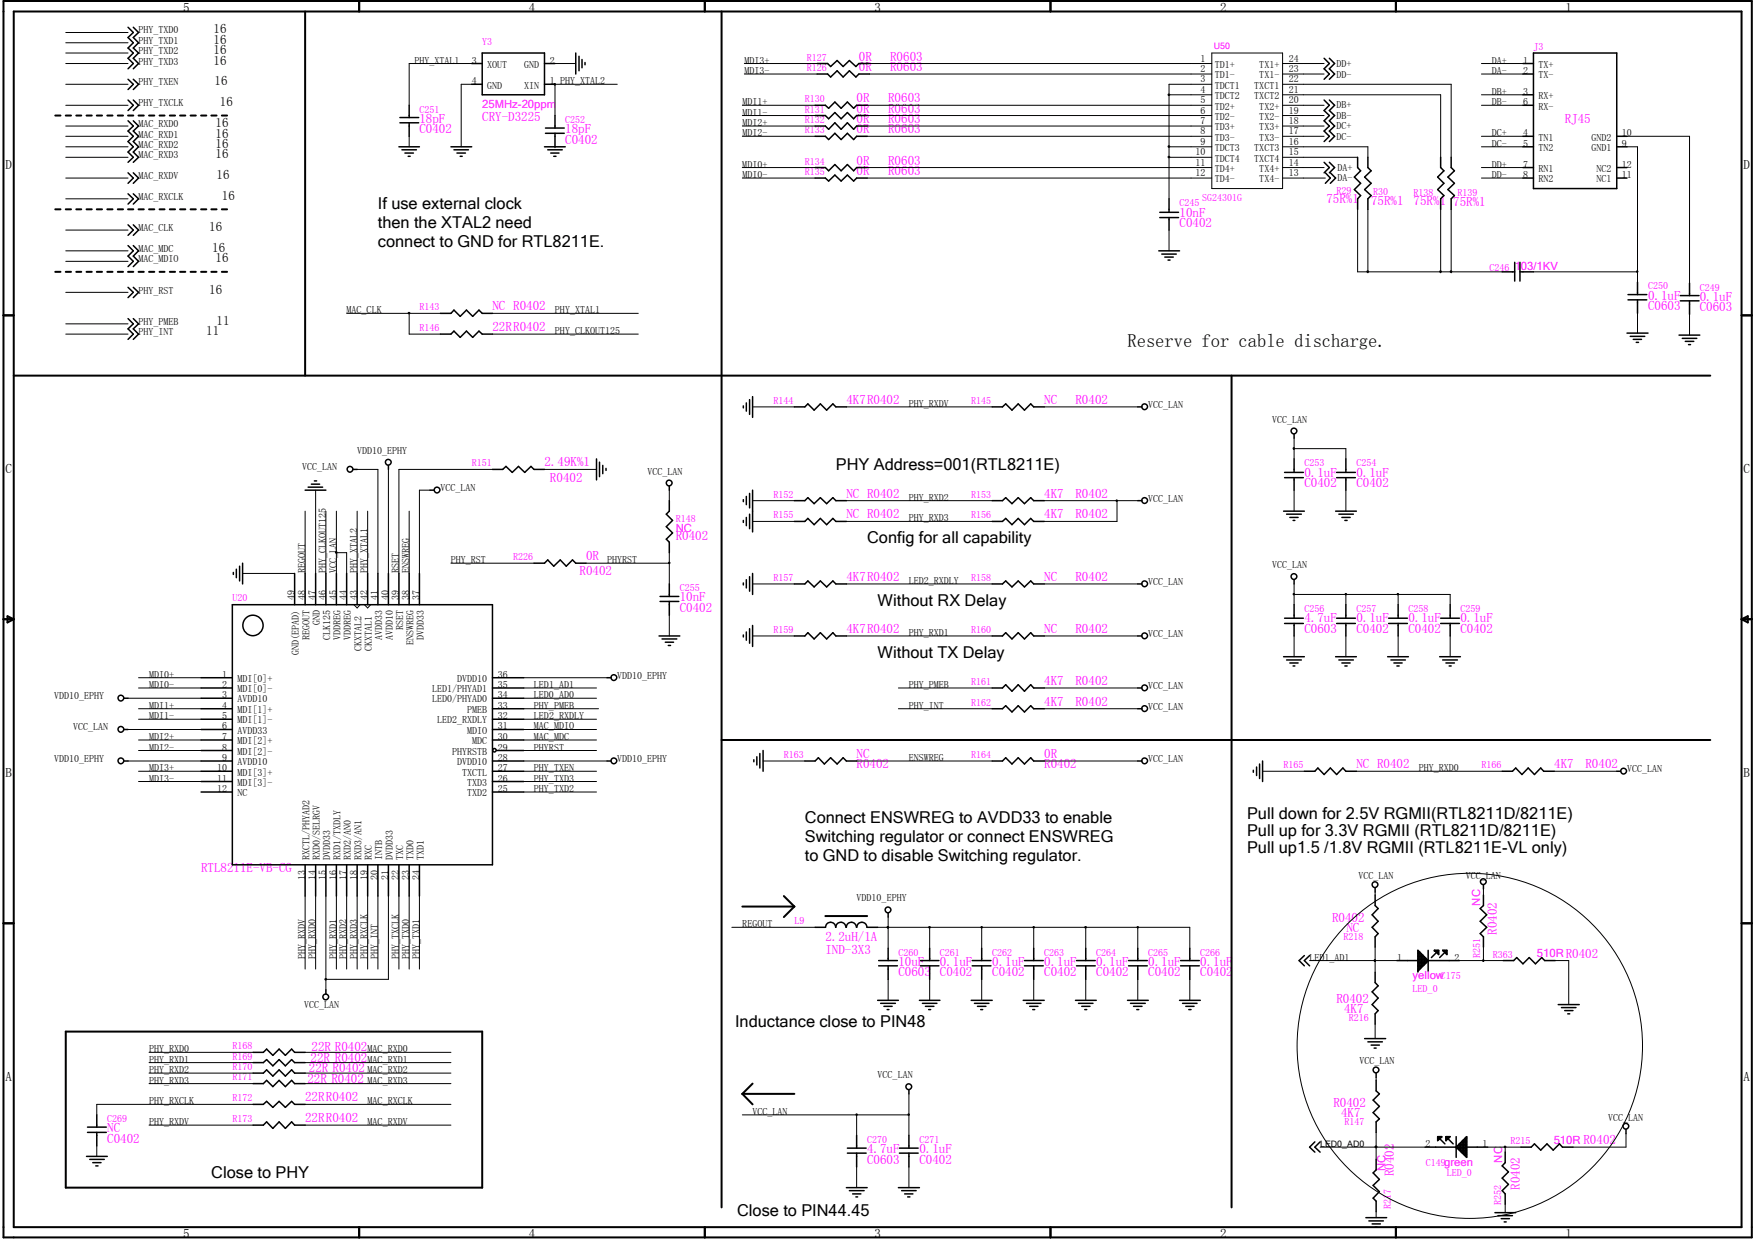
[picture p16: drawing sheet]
<svg xmlns="http://www.w3.org/2000/svg" width="297mm" height="210mm" viewBox="0 0 297 210" stroke-linecap="round" stroke-linejoin="round" font-family="sans-serif">
<defs><g id="words">
<text font-size="3.1" x="190.8" y="58.7">Reserve for cable discharge.</text>
<g font-size="2.8">
<text x="64" y="35.4">If use external clock</text>
<text x="64" y="38.6">then the XTAL2 need</text>
<text x="64" y="41.7">connect to GND for RTL8211E.</text>
<text x="141.5" y="79.6">PHY Address=001(RTL8211E)</text>
<text x="146.8" y="92">Config for all capability</text>
<text x="148.5" y="102.5">Without RX Delay</text>
<text x="148.5" y="111.3">Without TX Delay</text>
<text x="136.2" y="139.4">Connect ENSWREG to AVDD33 to enable</text>
<text x="136.2" y="142.5">Switching regulator or connect ENSWREG</text>
<text x="211.1" y="138.6">Pull down for 2.5V RGMII(RTL8211D/8211E)</text>
<text x="211.1" y="141.6">Pull up for 3.3V RGMII (RTL8211D/8211E)</text>
<text x="136.2" y="145.7">to GND to disable Switching regulator.</text>
<text x="211.1" y="144.4">Pull up1.5 /1.8V RGMII (RTL8211E-VL only)</text>
<text x="124.4" y="173.9">Inductance close to PIN48</text>
<text x="35.8" y="199.4">Close to PHY</text>
<text x="124.8" y="205.8">Close to PIN44.45</text>
</g>
<g font-size="2.2">
<text x="31" y="2">5</text>
<text x="36.1" y="5.6">16</text>
<text x="89.5" y="2">4</text>
<text x="148" y="2">3</text>
<text x="206.5" y="2">2</text>
<text x="265" y="2">1</text>
<text x="36.1" y="7.4">16</text>
<text x="36.1" y="11">16</text>
<text x="36.1" y="9.2">16</text>
<text x="36.3" y="14.4">16</text>
<text x="37.2" y="18">16</text>
<text x="36.5" y="23.3">16</text>
<text x="36.5" y="21.5">16</text>
<text x=".9" y="28.6">D</text>
<text x="36.5" y="25">16</text>
<text x="36.5" y="26.8">16</text>
<text x="295.1" y="28.6">D</text>
<text x="36.7" y="30.3">16</text>
<text x="37.5" y="33.8">16</text>
<text x="35.4" y="39.1">16</text>
<text x="35.9" y="42.6">16</text>
<text x="36.5" y="44.4">16</text>
<text x="35.4" y="49.7">16</text>
<text x="34.9" y="56.7">11</text>
<text x="36.7" y="54.9">11</text>
<text x=".9" y="80.1">C</text>
<text x="295.1" y="80.1">C</text>
<text x=".9" y="131.5">B</text>
<text x="295.1" y="131.5">B</text>
<text x=".9" y="182.9">A</text>
<text x="295.1" y="182.9">A</text>
<text x="31" y="209.5">5</text>
<text x="89.5" y="209.5">4</text>
<text x="148" y="209.5">3</text>
<text x="206.5" y="209.5">2</text>
<text x="265" y="209.5">1</text>
</g>
<g font-size="2.2" fill="#f0f">
<text x="145.4" y="10.2">0R</text>
<text x="145.4" y="12">0R</text>
<text x="150.7" y="10.2">R0603</text>
<text x="150.7" y="12">R0603</text>
<text x="145" y="17.3">0R</text>
<text x="150.3" y="17.3">R0603</text>
<text x="71" y="22.6">C0402</text>
<text x="71" y="20.8">18pF</text>
<text x="81.6" y="20.4">CRY-D3225</text>
<text x="95.7" y="22.6">18pF</text>
<text x="145" y="19">0R</text>
<text x="145" y="22.6">0R</text>
<text x="145" y="20.8">0R</text>
<text x="150.3" y="19">R0603</text>
<text x="150.3" y="22.6">R0603</text>
<text x="150.3" y="20.8">R0603</text>
<text x="264.8" y="20.8">RJ45</text>
<text x="95.7" y="24.3">C0402</text>
<text x="145" y="29.6">0R</text>
<text x="145" y="27.9">0R</text>
<text x="150.3" y="29.6">R0603</text>
<text x="150.3" y="27.9">R0603</text>
<text x="224.5" y="34.4">75R%1</text>
<text x="232.1" y="34.7">75R%1</text>
<text x="239.3" y="34.7">75R%1</text>
<text x="246" y="34.9">75R%1</text>
<text x="199.6" y="38.4">C0402</text>
<text x="199.6" y="36.7">10nF</text>
<text x="83.4" y="52.5">NC R0402</text>
<text x="278.9" y="52.5">C0603</text>
<text x="278.9" y="50.8">0.1uF</text>
<text x="287.7" y="52.7">C0603</text>
<text x="287.7" y="50.9">0.1uF</text>
<text x="83.4" y="56">22RR0402</text>
<text x="143.3" y="68.4">4K7R0402</text>
<text x="176.7" y="68.4">NC</text>
<text x="182" y="68.4">R0402</text>
<text x="92.2" y="79">2.49K%1</text>
<text x="93.1" y="81.6">R0402</text>
<text x="220.8" y="82.5">C0402</text>
<text x="220.8" y="80.7">0.1uF</text>
<text x="229.6" y="82.5">C0402</text>
<text x="229.6" y="80.7">0.1uF</text>
<text x="143.3" y="84.2">NC R0402</text>
<text x="143.3" y="87.8">NC R0402</text>
<text x="176.7" y="87.8">4K7</text>
<text x="176.7" y="84.2">4K7</text>
<text x="182" y="87.8">R0402</text>
<text x="182" y="84.2">R0402</text>
<text x="99.2" y="94.8">0R</text>
<text x="114.4" y="91.4">R0402</text>
<text x="98.1" y="97.4">R0402</text>
<text x="115.1" y="101.8">10nF</text>
<text x="143.3" y="98.3">4K7R0402</text>
<text x="176.7" y="98.3">NC</text>
<text x="182" y="98.3">R0402</text>
<text x="115.1" y="103.6">C0402</text>
<text x="143.3" y="107.1">4K7R0402</text>
<text x="176.7" y="107.1">NC</text>
<text x="182" y="107.1">R0402</text>
<text x="220.8" y="107.1">C0603</text>
<text x="220.8" y="105.4">4.7uF</text>
<text x="229.6" y="107.1">C0402</text>
<text x="229.6" y="105.4">0.1uF</text>
<text x="238.4" y="107.1">C0402</text>
<text x="238.4" y="105.4">0.1uF</text>
<text x="247.2" y="107.1">C0402</text>
<text x="247.2" y="105.4">0.1uF</text>
<text x="176.7" y="119.5">4K7</text>
<text x="176.7" y="115.9">4K7</text>
<text x="182" y="119.5">R0402</text>
<text x="182" y="115.9">R0402</text>
<text x="145" y="130">R0402</text>
<text x="145" y="128.3">NC</text>
<text x="176.7" y="130">R0402</text>
<text x="176.7" y="128.3">0R</text>
<text x="229.6" y="130">NC R0402</text>
<text x="263.1" y="130">4K7</text>
<text x="268.3" y="130">R0402</text>
<text x="34" y="147.7">RTL8211E-VB-CG</text>
<text x="139.7" y="161.4">IND-3X3</text>
<text x="139.7" y="159.3">2.2uH/1A</text>
<text x="225.5" y="156.1">R0402</text>
<text x="227.9" y="157.7">NC</text>
<text x="253.4" y="158.2" transform="rotate(-90 253.4 158.2)">R0402</text>
<text x="152.1" y="165.3">C0603 C0402</text>
<text x="152.1" y="163.5">10uF</text>
<text x="159.1" y="163.5">0.1uF</text>
<text x="167.9" y="165.3">C0402</text>
<text x="167.9" y="163.5">0.1uF</text>
<text x="176.7" y="165.3">C0402</text>
<text x="176.7" y="163.5">0.1uF</text>
<text x="185.5" y="165.3">C0402</text>
<text x="185.5" y="163.5">0.1uF</text>
<text x="194.3" y="165.3">C0402</text>
<text x="194.3" y="163.5">0.1uF</text>
<text x="203.2" y="165.3">C0402</text>
<text x="203.2" y="163.5">0.1uF</text>
<text x="265" y="162.1">R0402</text>
<text x="226.2" y="169.8">R0402</text>
<text x="227.5" y="171.4">4K7</text>
<text x="52.6" y="179.7">22R R0402</text>
<text x="52.7" y="178">22R R0402</text>
<text x="52" y="183.3">22R R0402</text>
<text x="52.3" y="181.5">22R R0402</text>
<text x="18.2" y="191.7">NC</text>
<text x="51.6" y="189.9">22RR0402</text>
<text x="51.6" y="186.4">22RR0402</text>
<text x="225.7" y="187.5">R0402</text>
<text x="227" y="189.1">4K7</text>
<text x="18.2" y="193.5">C0402</text>
<text x="146.8" y="197">C0603</text>
<text x="146.8" y="195.2">4.7uF</text>
<text x="155.6" y="197">C0402</text>
<text x="155.6" y="195.2">0.1uF</text>
<text x="268" y="193.6">R0402</text>
<text x="235.9" y="199.1" transform="rotate(-90 235.9 199.1)">R0402</text>
<text x="257.3" y="201.4" transform="rotate(-90 257.3 201.4)">R0402</text>
</g>
<g font-size="1.9" fill="#f0f">
<text x="81.6" y="18.3">25MHz-20ppm</text>
<text x="256.4" y="45.8">103/1KV</text>
<text x="114.4" y="90">NC</text>
<text x="250.5" y="153.3" transform="rotate(-90 250.5 153.3)">NC</text>
<text x="239.1" y="165.8">yellow</text>
<text x="260.1" y="162.1">510R</text>
<text x="254.3" y="196.8" transform="rotate(-90 254.3 196.8)">NC</text>
<text x="263" y="193.6">510R</text>
<text x="234.5" y="198.2" transform="rotate(-90 234.5 198.2)">NC</text>
</g>
<g font-size="1.7">
<text x="23.4" y="5.6">PHY_TXD0</text>
<text x="23.4" y="7.4">PHY_TXD1</text>
<text x="23.4" y="11">PHY_TXD3</text>
<text x="23.4" y="9.2">PHY_TXD2</text>
<text x="70.1" y="10.8">PHY_XTAL1</text>
<text x="79.9" y="10.8">3</text>
<text x="82.5" y="11.5">XOUT</text>
<text x="88.7" y="11.5">GND</text>
<text x="93" y="10.8">2</text>
<text x="126" y="10.8">MDI3+</text>
<text x="203.2" y="10.4">1</text>
<text x="205.6" y="11.5">TD1+</text>
<text x="213.1" y="11.5">TX1+</text>
<text x="218.1" y="10.4">24</text>
<text x="226.2" y="11.3">DD+</text>
<text x="252.5" y="10.8">DA+</text>
<text x="257.8" y="10.8">1</text>
<text x="260.4" y="11.5">TX+</text>
<text x="23.4" y="14.4">PHY_TXEN</text>
<text x="23.4" y="18">PHY_TXCLK</text>
<text x="79.9" y="14.3">4</text>
<text x="82.5" y="15">GND</text>
<text x="88.7" y="15">XIN</text>
<text x="93" y="14.3">1 PHY_XTAL2</text>
<text x="125.6" y="17.8">MDI1+</text>
<text x="126" y="12.5">MDI3-</text>
<text x="203.2" y="12.1">2</text>
<text x="203.2" y="13.9">3</text>
<text x="203.2" y="15.7">4</text>
<text x="203.2" y="17.4">5</text>
<text x="205.6" y="13.3">TD1-</text>
<text x="205.6" y="15">TDCT1</text>
<text x="205.6" y="16.8">TDCT2</text>
<text x="212.3" y="15">TXCT1</text>
<text x="212.3" y="16.8">TXCT2</text>
<text x="213.1" y="13.3">TX1-</text>
<text x="218.1" y="12.1">23</text>
<text x="218.1" y="13.9">22</text>
<text x="218.1" y="15.7">21</text>
<text x="218.1" y="17.4">20</text>
<text x="226.2" y="13.3">DD-</text>
<text x="252.5" y="16">DB+</text>
<text x="252.5" y="17.8">DB-</text>
<text x="252.5" y="12.5">DA-</text>
<text x="257.8" y="12.5">2</text>
<text x="257.8" y="16">3</text>
<text x="257.8" y="17.8">6</text>
<text x="260.4" y="13.3">TX-</text>
<text x="260.4" y="16.8">RX+</text>
<text x="23.4" y="23.3">MAC_RXD1</text>
<text x="23.4" y="21.5">MAC_RXD0</text>
<text x="125.6" y="19.6">MDI1-</text>
<text x="125.6" y="23.1">MDI2-</text>
<text x="125.6" y="21.3">MDI2+</text>
<text x="203.2" y="19.2">6</text>
<text x="203.2" y="21">7</text>
<text x="203.2" y="22.7">8</text>
<text x="205.6" y="18.5">TD2+</text>
<text x="205.6" y="20.3">TD2-</text>
<text x="205.6" y="22.1">TD3+</text>
<text x="205.6" y="23.8">TD3-</text>
<text x="213.1" y="18.5">TX2+</text>
<text x="213.1" y="20.3">TX2-</text>
<text x="213.1" y="22.1">TX3+</text>
<text x="213.1" y="23.8">TX3-</text>
<text x="218.1" y="19.2">19</text>
<text x="218.1" y="21">18</text>
<text x="218.1" y="22.7">17</text>
<text x="226.2" y="18.3">DB+</text>
<text x="226.2" y="20.1">DB-</text>
<text x="226.2" y="21.9">DC+</text>
<text x="226.2" y="23.6">DC-</text>
<text x="252.5" y="23.1">DC+</text>
<text x="257.8" y="23.1">4</text>
<text x="260.4" y="23.8">TN1</text>
<text x="260.4" y="18.5">RX-</text>
<text x="269.4" y="23.8">GND2</text>
<text x="274.5" y="23.1">10</text>
<text x="23.4" y="25">MAC_RXD2</text>
<text x="23.4" y="26.8">MAC_RXD3</text>
<text x="125.6" y="28.4">MDI0+</text>
<text x="202.4" y="26.2">10</text>
<text x="202.4" y="28">11</text>
<text x="202.4" y="29.8">12</text>
<text x="203.2" y="24.5">9</text>
<text x="205.6" y="25.6">TDCT3</text>
<text x="205.6" y="27.3">TDCT4</text>
<text x="205.6" y="29.1">TD4+</text>
<text x="212.3" y="25.6">TXCT3</text>
<text x="212.3" y="27.3">TXCT4</text>
<text x="213.1" y="29.1">TX4+</text>
<text x="218.1" y="24.5">16</text>
<text x="218.1" y="26.2">15</text>
<text x="218.1" y="28">14</text>
<text x="218.1" y="29.8">13</text>
<text x="226.4" y="28.9">DA+</text>
<text x="252.5" y="24.8">DC-</text>
<text x="252.5" y="28.4">DD+</text>
<text x="257.8" y="24.8">5</text>
<text x="257.8" y="28.4">7</text>
<text x="260.4" y="25.6">TN2</text>
<text x="260.4" y="29.1">RN1</text>
<text x="269.4" y="25.6">GND1</text>
<text x="270.2" y="29.1">NC2</text>
<text x="274.5" y="24.8">9</text>
<text x="274.5" y="28.4">12</text>
<text x="23.4" y="30.3">MAC_RXDV</text>
<text x="23.4" y="33.8">MAC_RXCLK</text>
<text x="125.6" y="30.1">MDI0-</text>
<text x="205.6" y="30.9">TD4-</text>
<text x="213.1" y="30.9">TX4-</text>
<text x="226.4" y="30.6">DA-</text>
<text x="252.5" y="30.1">DD-</text>
<text x="257.8" y="30.1">8</text>
<text x="260.4" y="30.9">RN2</text>
<text x="270.2" y="30.9">NC1</text>
<text x="274.5" y="30.1">11</text>
<text x="23.4" y="39.1">MAC_CLK</text>
<text x="23.4" y="42.6">MAC_MDC</text>
<text x="23.4" y="44.4">MAC_MDIO</text>
<text x="23.4" y="49.7">PHY_RST</text>
<text x="58.7" y="53">MAC_CLK</text>
<text x="93.9" y="53">PHY_XTAL1</text>
<text x="23.4" y="54.9">PHY_PMEB</text>
<text x="23.4" y="56.7">PHY_INT</text>
<text x="93.9" y="56.6">PHY_CLKOUT125</text>
<text x="153.8" y="68.9">PHY_RXDV</text>
<text x="194.3" y="69">VCC_LAN</text>
<text x="215.3" y="71.5">VCC_LAN</text>
<text x="60.4" y="76.8">VDD10_EPHY</text>
<text x="51.1" y="79.6">VCC_LAN</text>
<text x="74.5" y="83.1">VCC_LAN</text>
<text x="109.6" y="80.3">VCC_LAN</text>
<text x="153.8" y="84.8">PHY_RXD2</text>
<text x="153.8" y="88.3">PHY_RXD3</text>
<text x="194.3" y="84.9">VCC_LAN</text>
<text x="76.3" y="95.3">PHY_RST</text>
<text x="102.7" y="95.3">PHYRST</text>
<text x="49.9" y="101.5" transform="rotate(-90 49.9 101.5)">49</text>
<text x="51.6" y="101.5" transform="rotate(-90 51.6 101.5)">48</text>
<text x="51.6" y="97.1" transform="rotate(-90 51.6 97.1)">REGOUT</text>
<text x="53.4" y="101.5" transform="rotate(-90 53.4 101.5)">47</text>
<text x="55.2" y="101.5" transform="rotate(-90 55.2 101.5)">46</text>
<text x="55.2" y="97.1" transform="rotate(-90 55.2 97.1)">PHY_CLKOUT125</text>
<text x="56.9" y="101.5" transform="rotate(-90 56.9 101.5)">45</text>
<text x="56.9" y="97.1" transform="rotate(-90 56.9 97.1)">VCC_LAN</text>
<text x="58.7" y="101.5" transform="rotate(-90 58.7 101.5)">44</text>
<text x="60.4" y="97.1" transform="rotate(-90 60.4 97.1)">PHY_XTAL2</text>
<text x="60.4" y="101.5" transform="rotate(-90 60.4 101.5)">43</text>
<text x="62.2" y="101.5" transform="rotate(-90 62.2 101.5)">42</text>
<text x="62.2" y="97.1" transform="rotate(-90 62.2 97.1)">PHY_XTAL1</text>
<text x="64" y="101.5" transform="rotate(-90 64 101.5)">41</text>
<text x="65.7" y="101.5" transform="rotate(-90 65.7 101.5)">40</text>
<text x="67.5" y="101.5" transform="rotate(-90 67.5 101.5)">39</text>
<text x="67.5" y="97.1" transform="rotate(-90 67.5 97.1)">RSET</text>
<text x="69.3" y="101.5" transform="rotate(-90 69.3 101.5)">38</text>
<text x="69.3" y="97.1" transform="rotate(-90 69.3 97.1)">ENSWREG</text>
<text x="71" y="101.5" transform="rotate(-90 71 101.5)">37</text>
<text x="153.8" y="98.8">LED2_RXDLY</text>
<text x="194.3" y="99">VCC_LAN</text>
<text x="215.3" y="96.2">VCC_LAN</text>
<text x="54.1" y="105.8" transform="rotate(-90 54.1 105.8)">GND</text>
<text x="68.2" y="106.6" transform="rotate(-90 68.2 106.6)">RSET</text>
<text x="153.8" y="107.7">PHY_RXD1</text>
<text x="194.3" y="107.8">VCC_LAN</text>
<text x="50.6" y="110.9" transform="rotate(-90 50.6 110.9)">GND(EPAD)</text>
<text x="52.4" y="108.3" transform="rotate(-90 52.4 108.3)">REGOUT</text>
<text x="55.9" y="108.3" transform="rotate(-90 55.9 108.3)">CLK125</text>
<text x="57.7" y="108.3" transform="rotate(-90 57.7 108.3)">VDDREG</text>
<text x="59.4" y="108.3" transform="rotate(-90 59.4 108.3)">VDDREG</text>
<text x="61.2" y="110.2" transform="rotate(-90 61.2 110.2)">CKXTAL2</text>
<text x="62.9" y="110.2" transform="rotate(-90 62.9 110.2)">CKXTAL1</text>
<text x="64.7" y="108.3" transform="rotate(-90 64.7 108.3)">AVDD33</text>
<text x="66.5" y="108.3" transform="rotate(-90 66.5 108.3)">AVDD10</text>
<text x="70" y="109.2" transform="rotate(-90 70 109.2)">ENSWREG</text>
<text x="71.7" y="108.3" transform="rotate(-90 71.7 108.3)">DVDD33</text>
<text x="9.2" y="118.4">VDD10_EPHY</text>
<text x="25.2" y="114.7">MDI0+</text>
<text x="25.2" y="116.5">MDI0-</text>
<text x="25.2" y="120">MDI1+</text>
<text x="37.6" y="114.7">1</text>
<text x="37.6" y="116.5">2</text>
<text x="37.6" y="118.2">3</text>
<text x="37.6" y="120">4</text>
<text x="40.2" y="115.4">MDI[0]+</text>
<text x="40.2" y="117.2">MDI[0]-</text>
<text x="40.2" y="118.9">AVDD10</text>
<text x="73.1" y="118.9">LED0/PHYAD0</text>
<text x="73.1" y="117.2">LED1/PHYAD1</text>
<text x="77.4" y="115.4">DVDD10</text>
<text x="84.2" y="120">33</text>
<text x="84.2" y="118.2">34</text>
<text x="84.2" y="116.5">35</text>
<text x="84.2" y="114.7">36</text>
<text x="90.4" y="118.2">LED0_AD0</text>
<text x="90.4" y="120">PHY_PMEB</text>
<text x="90.4" y="116.5">LED1_AD1</text>
<text x="104.5" y="114.9">VDD10_EPHY</text>
<text x="153.8" y="120">PHY_INT</text>
<text x="153.8" y="116.5">PHY_PMEB</text>
<text x="194.3" y="116.6">VCC_LAN</text>
<text x="12.4" y="123.7">VCC_LAN</text>
<text x="25.2" y="121.8">MDI1-</text>
<text x="25.2" y="125.3">MDI2+</text>
<text x="37.6" y="121.8">5</text>
<text x="37.6" y="123.5">6</text>
<text x="37.6" y="125.3">7</text>
<text x="40.2" y="120.7">MDI[1]+</text>
<text x="40.2" y="122.5">MDI[1]-</text>
<text x="40.2" y="124.2">AVDD33</text>
<text x="40.2" y="126">MDI[2]+</text>
<text x="74" y="122.5">LED2_RXDLY</text>
<text x="79.1" y="124.2">MDIO</text>
<text x="79.1" y="120.7">PMEB</text>
<text x="79.9" y="126">MDC</text>
<text x="84.2" y="125.3">30</text>
<text x="84.2" y="123.5">31</text>
<text x="84.2" y="121.8">32</text>
<text x="90.4" y="123.5">MAC_MDIO</text>
<text x="90.4" y="125.3">MAC_MDC</text>
<text x="90.4" y="121.8">LED2_RXDLY</text>
<text x="194.3" y="120.2">VCC_LAN</text>
<text x="9.2" y="128.9">VDD10_EPHY</text>
<text x="25.2" y="130.6">MDI3+</text>
<text x="25.2" y="127">MDI2-</text>
<text x="36.7" y="130.6">10</text>
<text x="37.6" y="127">8</text>
<text x="37.6" y="128.8">9</text>
<text x="40.2" y="127.8">MDI[2]-</text>
<text x="40.2" y="129.5">AVDD10</text>
<text x="40.2" y="131.3">MDI[3]+</text>
<text x="76.5" y="127.8">PHYRSTB</text>
<text x="77.4" y="129.5">DVDD10</text>
<text x="78.2" y="131.3">TXCTL</text>
<text x="84.2" y="130.6">27</text>
<text x="84.2" y="128.8">28</text>
<text x="84.2" y="127">29</text>
<text x="90.4" y="130.6">PHY_TXEN</text>
<text x="90.4" y="127">PHYRST</text>
<text x="104.5" y="128.9">VDD10_EPHY</text>
<text x="153.8" y="128.8">ENSWREG</text>
<text x="194.3" y="128.9">VCC_LAN</text>
<text x="240.2" y="130.6">PHY_RXD0</text>
<text x="275.4" y="130.7">VCC_LAN</text>
<text x="25.2" y="132.3">MDI3-</text>
<text x="36.7" y="132.3">11</text>
<text x="36.7" y="134.1">12</text>
<text x="40.2" y="133">MDI[3]-</text>
<text x="40.2" y="134.8">NC</text>
<text x="79.1" y="134.8">TXD2</text>
<text x="79.1" y="133">TXD3</text>
<text x="84.2" y="134.1">25</text>
<text x="84.2" y="132.3">26</text>
<text x="90.4" y="132.3">PHY_TXD3</text>
<text x="90.4" y="134.1">PHY_TXD2</text>
<text x="51.6" y="149" transform="rotate(-90 51.6 149)">13</text>
<text x="52.4" y="145.5" transform="rotate(-90 52.4 145.5)">RXCTL/PHYAD2</text>
<text x="53.4" y="149" transform="rotate(-90 53.4 149)">14</text>
<text x="54.1" y="145.5" transform="rotate(-90 54.1 145.5)">RXD0/SELRGV</text>
<text x="55.2" y="149" transform="rotate(-90 55.2 149)">15</text>
<text x="55.9" y="145.5" transform="rotate(-90 55.9 145.5)">DVDD33</text>
<text x="56.9" y="149" transform="rotate(-90 56.9 149)">16</text>
<text x="57.7" y="145.5" transform="rotate(-90 57.7 145.5)">RXD1/TXDLY</text>
<text x="58.7" y="149" transform="rotate(-90 58.7 149)">17</text>
<text x="59.4" y="145.5" transform="rotate(-90 59.4 145.5)">RXD2/AN0</text>
<text x="60.4" y="149" transform="rotate(-90 60.4 149)">18</text>
<text x="61.2" y="145.5" transform="rotate(-90 61.2 145.5)">RXD3/AN1</text>
<text x="62.2" y="149" transform="rotate(-90 62.2 149)">19</text>
<text x="62.9" y="145.5" transform="rotate(-90 62.9 145.5)">RXC</text>
<text x="64" y="149" transform="rotate(-90 64 149)">20</text>
<text x="64.7" y="145.5" transform="rotate(-90 64.7 145.5)">INTB</text>
<text x="65.7" y="149" transform="rotate(-90 65.7 149)">21</text>
<text x="66.5" y="145.5" transform="rotate(-90 66.5 145.5)">DVDD33</text>
<text x="67.5" y="149" transform="rotate(-90 67.5 149)">22</text>
<text x="68.2" y="145.5" transform="rotate(-90 68.2 145.5)">TXC</text>
<text x="69.3" y="149" transform="rotate(-90 69.3 149)">23</text>
<text x="70" y="145.5" transform="rotate(-90 70 145.5)">TXD0</text>
<text x="71" y="149" transform="rotate(-90 71 149)">24</text>
<text x="71.7" y="145.5" transform="rotate(-90 71.7 145.5)">TXD1</text>
<text x="230" y="148.7">VCC_LAN</text>
<text x="248.1" y="148.7">VCC_LAN</text>
<text x="145" y="152.6">VDD10_EPHY</text>
<text x="125.6" y="157">REGOUT</text>
<text x="51.6" y="162.3" transform="rotate(-90 51.6 162.3)">PHY_RXDV</text>
<text x="53.4" y="162.3" transform="rotate(-90 53.4 162.3)">PHY_RXD0</text>
<text x="56.9" y="162.3" transform="rotate(-90 56.9 162.3)">PHY_RXD1</text>
<text x="58.7" y="162.3" transform="rotate(-90 58.7 162.3)">PHY_RXD2</text>
<text x="60.4" y="162.3" transform="rotate(-90 60.4 162.3)">PHY_RXD3</text>
<text x="62.2" y="162.3" transform="rotate(-90 62.2 162.3)">PHY_RXCLK</text>
<text x="64" y="162.3" transform="rotate(-90 64 162.3)">PHY_INT</text>
<text x="67.5" y="162.3" transform="rotate(-90 67.5 162.3)">PHY_TXCLK</text>
<text x="69.3" y="162.3" transform="rotate(-90 69.3 162.3)">PHY_TXD0</text>
<text x="71" y="162.3" transform="rotate(-90 71 162.3)">PHY_TXD1</text>
<text x="221.7" y="162.6">LED1_AD1</text>
<text x="236.5" y="162.6">1</text>
<text x="246.2" y="162.6">2</text>
<text x="51.5" y="170.6">VCC_LAN</text>
<text x="25.2" y="179.9">PHY_RXD1</text>
<text x="25.2" y="178.1">PHY_RXD0</text>
<text x="62.2" y="179.9">MAC_RXD1</text>
<text x="62.2" y="178.1">MAC_RXD0</text>
<text x="25.2" y="181.7">PHY_RXD2</text>
<text x="25.2" y="183.4">PHY_RXD3</text>
<text x="62.2" y="183.4">MAC_RXD3</text>
<text x="62.2" y="181.7">MAC_RXD2</text>
<text x="148.5" y="182.5">VCC_LAN</text>
<text x="230.1" y="180.1">VCC_LAN</text>
<text x="25.2" y="186.9">PHY_RXCLK</text>
<text x="25.2" y="190.5">PHY_RXDV</text>
<text x="62.2" y="190.5">MAC_RXDV</text>
<text x="62.2" y="186.9">MAC_RXCLK</text>
<text x="127.4" y="188.7">VCC_LAN</text>
<text x="272.2" y="189.7">VCC_LAN</text>
<text x="241.3" y="194.2">2</text>
<text x="250.9" y="194.2">1</text>
</g>
<g font-size="1.7" fill="#f0f">
<text x="81.6" y="7.6">Y3</text>
<text x="136.6" y="10.2">R127</text>
<text x="136.6" y="12">R126</text>
<text x="259.5" y="8.5">J3</text>
<text x="136.2" y="17.3">R130</text>
<text x="71" y="19">C251</text>
<text x="95.7" y="20.8">C252</text>
<text x="136.2" y="19">R131</text>
<text x="136.2" y="22.6">R133</text>
<text x="136.2" y="20.8">R132</text>
<text x="136.2" y="29.6">R135</text>
<text x="136.2" y="27.9">R134</text>
<text x="199.6" y="34.9">C245</text>
<text x="203.5" y="34">SG24301G</text>
<text x="226.2" y="32.8">R29</text>
<text x="232.4" y="32.9">R30</text>
<text x="239.3" y="33.1">R138</text>
<text x="246.7" y="33.1">R139</text>
<text x="252.1" y="45.8">C246</text>
<text x="71" y="52.5">R143</text>
<text x="278.9" y="49">C250</text>
<text x="287.7" y="49.2">C249</text>
<text x="71" y="56">R146</text>
<text x="130.9" y="68.4">R144</text>
<text x="164.4" y="68.4">R145</text>
<text x="79.8" y="79">R151</text>
<text x="220.8" y="79">C253</text>
<text x="229.6" y="79">C254</text>
<text x="114.4" y="88.4">R148</text>
<text x="130.9" y="84.2">R152</text>
<text x="130.9" y="87.8">R155</text>
<text x="164.4" y="87.8">R156</text>
<text x="164.4" y="84.2">R153</text>
<text x="86.9" y="94.8">R226</text>
<text x="39.3" y="101.8">U20</text>
<text x="115.1" y="100.1">C255</text>
<text x="130.9" y="98.3">R157</text>
<text x="164.4" y="98.3">R158</text>
<text x="130.9" y="107.1">R159</text>
<text x="164.4" y="107.1">R160</text>
<text x="220.8" y="103.6">C256</text>
<text x="229.6" y="103.6">C257</text>
<text x="238.4" y="103.6">C258</text>
<text x="247.2" y="103.6">C259</text>
<text x="164.4" y="119.5">R162</text>
<text x="164.4" y="115.9">R161</text>
<text x="132.7" y="128.3">R163</text>
<text x="164.4" y="128.3">R164</text>
<text x="217.3" y="130">R165</text>
<text x="250.7" y="130">R166</text>
<text x="134.4" y="156.5">L9</text>
<text x="152.1" y="161.8">C260</text>
<text x="159.1" y="161.8">C261</text>
<text x="167.9" y="161.8">C262</text>
<text x="176.7" y="161.8">C263</text>
<text x="185.5" y="161.8">C264</text>
<text x="194.3" y="161.8">C265</text>
<text x="203.2" y="161.8">C266</text>
<text x="227.4" y="159.1">R218</text>
<text x="239.1" y="167.9">LED_0</text>
<text x="243.8" y="165.8">C175</text>
<text x="250.5" y="162.1" transform="rotate(-90 250.5 162.1)">R251</text>
<text x="252.6" y="162.1">R363</text>
<text x="228.3" y="172.8">R216</text>
<text x="39.3" y="179.4">R169</text>
<text x="39.3" y="177.6">R168</text>
<text x="39.3" y="181.1">R170</text>
<text x="39.3" y="182.9">R171</text>
<text x="18.2" y="189.9">C269</text>
<text x="39.3" y="189.9">R173</text>
<text x="39.3" y="186.4">R172</text>
<text x="227.6" y="190.5">R147</text>
<text x="146.8" y="193.5">C270</text>
<text x="155.6" y="193.5">C271</text>
<text x="241.3" y="197.4">C149green</text>
<text x="255.6" y="193.6">R215</text>
<text x="244.9" y="199.1">LED_0</text>
<text x="235.4" y="204.7" transform="rotate(-90 235.4 204.7)">R217</text>
<text x="254.1" y="204" transform="rotate(-90 254.1 204)">R252</text>
</g>
<text font-size="1.5" fill="#f0f" x="205.4" y="8.3">U50</text>
<text font-size="1.5" x="223.4" y="194.2">LED0_AD0</text>
</g></defs>
<g fill="none" stroke="#000" stroke-width=".34">
<path d="M.6 .2h295.9v209.3h-295.9zM2.3 1.9h292.5v205.8h-292.5zM9.4 19.6h.8M11.1 19.6h.9M12.9 19.6h.9M14.6 19.6h.9M16.4 19.6h.9M18.2 19.6h.8M19.9 19.6h.9M21.7 19.6h.9M23.4 19.6h.9M25.2 19.6h.9"/>
<path d="M27 19.6h.9M28.7 19.6h.9M30.5 19.6h.9M32.3 19.6h.8M34 19.6h.9M35.8 19.6h.9M37.5 19.6h.9M51.6 1.9v61.7M60.8 .2v1.7M119.3 .2v1.7M122.1 1.9v202.5M177.8 .2v1.7"/>
<path d="M236.3 .2v1.7M9.4 35.4h.8M11.1 35.4h.9M12.9 35.4h.9M14.6 35.4h.9M16.4 35.4h.9M18.2 35.4h.8M19.9 35.4h.9M21.7 35.4h.9M23.4 35.4h.9M25.2 35.4h.9M27 35.4h.9"/>
<path d="M28.7 35.4h.9M30.5 35.4h.9M32.3 35.4h.8M34 35.4h.9M35.8 35.4h.9M37.5 35.4h.9M.6 53.4h1.7M9.4 46h.8M11.1 46h.9M12.9 46h.9M14.6 46h.9M16.4 46h.9"/>
<path d="M18.2 46h.8M19.9 46h.9M21.7 46h.9M23.4 46h.9M25.2 46h.9M27 46h.9M28.7 46h.9M30.5 46h.9M32.3 46h.8M34 46h.9M35.8 46h.9M37.5 46h.9"/>
<path d="M294.8 53.4h1.7M2.3 63.6h287.2M208.4 63.6v140.8M.6 104.8h1.7M1.3 104.3l1 .5-1 .6zM294.8 104.8h1.7M294.8 104.8l1-.5v1.1zM122.1 125.3h167.4M.6 156.3h1.7M125.6 153.5h8.8M132.7 151.7l1.7 1.8M134.4 153.5l-1.7 1.7"/>
<path d="M139.7 155.1h7.1M294.8 156.3h1.7M11.1 174.6h70.5v26.4h-70.5zM125.6 185.2l1.8 1.7M125.6 185.2h8.8M127.4 183.4l-1.8 1.8M60.8 207.7v1.8M119.3 207.7v1.8M177.8 207.7v1.8M236.3 207.7v1.8"/>
</g>
<g fill="none" stroke="#000" stroke-width=".17">
<path d="M11.1 9h10.6M11.1 10.8h10.6M11.1 14.3h10.6M11.1 17.8h10.6M11.1 7.2h10.6M11.1 5.5h10.6M79.8 10.8h-10.5v7M79.8 14.3h-1.7v10.5M93.8 14.2h.2v.1h-.2zM93.9 14.3h.1M93.9 10.8h3.5M93.9 14.3h10.6"/>
<path d="M93.9 14.3v5.3M125.6 17.8h12.4M125.6 19.6h12.4M126 10.8h12.3M126 12.5h12.3M146.8 17.8h58.3M146.8 19.6h58.3M147.1 10.8h58M147.1 12.5h58M197.7 15.9l.3 .1-.2 .2zM197.9 16h7.2M205.1 9h12v22.9h-12z"/>
<path d="M205.1 14.3h-7.2v19.4M217.1 10.8h7M217.1 12.5h7M217.1 14.3h28.5v12.3M217.1 16h26.7v10.6M217.1 17.8h7M217.1 19.6h7M250.7 10.8h7.1M250.7 12.5h7.1M250.7 16h7.1M250.7 17.8h7.1M11.1 21.3h10.6"/>
<path d="M11.1 23.1h10.6M11.1 24.8h10.6M11.1 26.6h10.6M11.1 30.1h10.6M11.1 33.7h10.6M11.1 38.9h10.6M69.3 23.1v1.7M93.9 24.8h.1M125.6 21.3h12.4M125.6 23.1h12.4M125.6 28.4h12.4M125.6 30.1h12.4"/>
<path d="M146.8 21.3h58.3M146.8 23.1h58.3M146.8 28.4h58.3M146.8 30.1h58.3M197.7 24.7l.3 .1-.2 .1zM197.7 26.5l.3 .1-.2 .1zM197.9 24.8h7.2M197.9 26.6h7.2M197.9 38.9v3.6M217.1 21.3h7M217.1 23.1h7M217.1 24.8h14.4v1.8"/>
<path d="M217.1 26.6h12.7M217.1 28.4h7M217.1 30.1h7.2M229.8 35.4v10.6h24.5M231.5 35.4v10.6M243.8 35.4v10.6M245.6 35.4v10.6M250.7 23.1h7.1M250.7 24.8h7.1M250.7 28.4h7.1M250.7 30.1h7.1M275.4 23.1h10.6v24.8"/>
<path d="M275.4 24.8h1.8v23M11.1 44.2h10.6M11.1 42.5h10.6M11.1 49.5h10.6M11.1 56.6h10.6M11.1 54.8h10.6M58.7 53h15.8M69.1 52.9l.3 .1-.2 .1zM69.3 53v3.6h5.2M83.4 56.6h24.6M83.4 53h24.6M231.4 45.9l.2 .1-.1 .1z"/>
<path d="M231.5 46h.1M243.7 45.9l.3 .1-.2 .1zM243.8 46h.1M245.5 45.9l.2 .1-.1 .1zM245.6 46h.1M259.5 46h17.7M277 45.9h.2v.2h-.2zM277.2 53v3.4M286 53.2v3.5M60.4 79.5h3.6v17.6M65.7 79.5v17.6M83.4 79.5h-15.9v17.6"/>
<path d="M92.2 79.5h8.8M127.4 68.9h7M143.3 68.9h24.6M176.7 68.9h15.9M218.9 75.8l.2 .1-.1 .2zM219 75.9h8.8v1.8M219 74.2v3.5M41.1 97.1h8.8M51.6 86.5v10.6M53.4 83v14.1M55.2 86.5v10.6M56.8 93.4l.3 .1-.2 .1z"/>
<path d="M56.9 86.5v10.6M56.9 93.6h1.8v3.5M60.4 86.5v10.6M62.2 86.5v10.6M69.3 86.5v10.6M72.8 83h-1.8v14.1M76.3 95.3h14.1M99.2 95.3h14.1M113.2 95.2h.2v.2h-.2zM113.3 83v1.8M113.3 93.6v5.2M127.4 84.8h7"/>
<path d="M127.4 88.3h7M127.4 98.8h7M143.3 84.8h24.6M143.3 88.3h24.6M143.3 98.8h24.6M176.7 84.8h15.9M176.7 98.8h15.9M188.9 84.7h.2v.1h-.2zM189.1 84.8v3.5h-12.4M219 83v3.5M219 98.8v3.6M227.8 83v3.5"/>
<path d="M21.7 118.2h12.3M23.4 114.7h10.6M23.4 116.5h10.6M23.4 120h10.6M59.9 102.4l.5 .5 .6-.5M61.7 102.4l.5 .5 .5-.5M88.6 114.7h14.1M88.6 118.2h12.4M88.6 116.5h12.4M88.6 120h12.7M113.3 104.1v3.6M127.4 107.7h7"/>
<path d="M143.3 107.7h24.6M152.1 116.5h15.8M152.1 120h15.8M176.7 116.5h15.9M176.7 120h15.9M176.7 107.7h15.9M218.9 100.5h.2v.2h-.2zM219 107.7v3.5M219 100.6h26.4v1.8M227.7 100.5h.2v.2h-.2zM227.8 100.6v1.8M227.8 107.7v3.5"/>
<path d="M236.5 100.5h.2v.2h-.2zM236.6 100.6v1.8M236.6 107.7v3.5M245.4 107.7v3.5M21.7 128.8h12.3M21.7 123.5h12.3M23.4 121.8h10.6M23.4 130.6h10.6M23.4 132.3h10.6M23.4 127h10.6M23.4 125.3h10.6M88.6 121.8h12.4"/>
<path d="M88.6 130.6h12.4M88.6 132.3h12.4M88.6 127h12.4M88.6 125.3h12.4M88.6 128.8h14.1M88.6 134.1h12.4M88.6 123.5h12.4M129.2 128.8h7M145 128.8h22.9M176.7 128.8h15.9M213.7 130.6h7.1M229.6 130.6h24.7"/>
<path d="M263.1 130.6h10.5M51.6 151.7v12.3M53.4 151.7v12.3M55.2 151.7v15.9M56.9 151.7v12.3M58.7 151.7v12.3M60.4 151.7v12.3M62.2 151.7v12.3M64 151.7v12.3M65.7 151.7v14.1h-10.5M67.5 151.7v12.3M69.3 151.7v12.3"/>
<path d="M71 151.7v12.3M123.9 157h14.1M148.5 157h52.9v3.5M150.2 156.9h.2v.2h-.2zM150.3 157h.1M150.3 155.2v5.3M157.2 156.9l.3 .1-.2 .1zM157.3 157v3.5M166.1 156.9h.1v.2h-.1zM166.2 157v3.5M174.9 156.9h.1v.2h-.1zM175 157v3.5"/>
<path d="M183.6 156.9l.3 .1-.2 .1zM183.8 157v3.5M192.5 156.9h.2v.2h-.2zM192.6 157v3.5M232.7 151v.5M251.1 150.5v1M25.2 179.9h17.6M25.2 178.1h17.6M51.6 179.9h24.7M51.6 178.1h24.7M55 165.7l.3 .1-.2 .1zM150.3 165.8v3.5"/>
<path d="M157.3 165.8v3.5M166.2 165.8v3.5M175 165.8v3.5M183.8 165.8v3.5M192.6 165.8v3.5M201.4 165.8v3.5M221.7 162.6h14.7M232.6 162.5h.2v.2h-.2zM232.7 162.6h.1M232.7 160.3v4.3M232.7 173.4v2.4M247 162.6h7.4"/>
<path d="M250.9 162.5l.3 .1-.2 .1zM251.1 162.6h.1M251.1 160.3v2.3M263.2 162.6h2.3v7.5M16.4 194v1.7M25.2 181.7h17.6M25.2 183.4h17.6M25.2 190.5h17.6M42.8 186.9h-26.4v1.8M51.6 181.7h24.7M51.6 183.4h24.7M51.6 186.9h24.7"/>
<path d="M51.6 190.5h24.7M125.6 188.7h28.2M144.9 188.6h.2v.2h-.2zM145 188.7v3.5M145 197.5v3.5M153.7 188.6h.2v.2h-.2zM153.8 185.2v7M153.8 197.5v3.5M223.4 194.2h17.8M232.8 194l.2 .1-.1 .2zM232.9 194.2h.1M232.9 182.4v.5"/>
<path d="M232.9 191.7v4.6M251.8 194.2h5.6M254.6 194l.3 .1-.2 .2zM254.8 194.2v.8M275.2 191.9v2.3h-9M232.9 205.1v1M254.8 203.8v1.5"/>
<circle cx="248.8" cy="177" r="29.2"/>
</g>
<g fill="none" stroke="#000" stroke-width=".25">
<path d="M21.7 4.6l.9 .9-.9 .8 .9 .9-.9 .9 .9 .9-.9 .9 .9 .9-.9 .8M21.7 13.4l.9 .9-.9 .9M21.7 16.9l.9 .9-.9 .9M22.6 4.6l.8 .9-.8 .8 .8 .9-.8 .9 .8 .9-.8 .9 .8 .9-.8 .8M22.6 13.4l.8 .9-.8 .9M22.6 16.9l.8 .9-.8 .9M67.7 19.9h3.2M69.3 17.8v2.1M79.8 10.8h1.8M79.8 14.3h1.8M81.6 9h10.6v7h-10.6zM92.2 10.8h1.7"/>
<path d="M92.2 14.3h1.7M93.9 19.6v2.1M97.4 9v3.5M98 9.5v2.5M98.5 10.1v1.4M99 10.6v.4M138 19.6h1.7l.5 .5 1.1-1.1 1.1 1.1 1-1.1 1.1 1.1 .5-.5h1.8M138 17.8h1.7l.5 .5 1.1-1 1.1 1 1-1 1.1 1 .5-.5h1.8M138.3 10.8h1.8l.5 .5 1.1-1.1 1 1.1 1.1-1.1 1.1 1.1 .5-.5h1.7M138.3 12.5h1.8l.5 .5 1.1-1 1 1 1.1-1 1.1 1 .5-.5h1.7M224.1 16.9l.9 .9-.9 .9 .9 .9-.9 .8 .9 .9-.9 .9 .9 .9-.9 .9M224.1 9.9l.9 .9-.9 .8 .9 .9-.9 .9"/>
<path d="M225 9.9l.9 .9-.9 .8 .9 .9-.9 .9M225 16.9l.9 .9-.9 .9 .9 .9-.9 .8 .9 .9-.9 .9 .9 .9-.9 .9M257.8 17.8h1.7M257.8 10.8h1.7M257.8 12.5h1.7M257.8 16h1.7M259.5 9h14.1v22.9h-14.1zM21.7 20.4l.9 .9-.9 .9 .9 .9-.9 .9 .9 .8-.9 .9 .9 .9-.9 .9M21.7 29.3l.9 .8-.9 .9M21.7 32.8l.9 .9-.9 .8M21.7 38.1l.9 .8-.9 .9M22.6 20.4l.8 .9-.8 .9 .8 .9-.8 .9 .8 .8-.8 .9 .8 .9-.8 .9"/>
<path d="M22.6 29.3l.8 .8-.8 .9M22.6 32.8l.8 .9-.8 .8M22.6 38.1l.8 .8-.8 .9M67.5 24.8h3.5M67.7 20.8h3.2M68 25.4h2.5M68.5 25.9h1.5M69.1 26.5h.3M69.3 20.8v2.3M76.3 24.8h3.5M76.8 25.4h2.5M77.3 25.9h1.5"/>
<path d="M77.9 26.5h.3M92.2 24.8h3.5M92.3 22.6h3.2M92.3 21.7h3.2M92.7 25.4h2.5M93.2 25.9h1.4M93.7 26.5h.4M93.9 22.6v2.2M138 30.1h1.7l.5 .5 1.1-1 1.1 1 1-1 1.1 1 .5-.5h1.8M138 28.4h1.7l.5 .5 1.1-1 1.1 1 1-1 1.1 1 .5-.5h1.8M138 23.1h1.7l.5 .5 1.1-1 1.1 1 1-1 1.1 1 .5-.5h1.8M138 21.3h1.7l.5 .6 1.1-1.1 1.1 1.1 1-1.1 1.1 1.1 .5-.6h1.8"/>
<path d="M196.3 35.9h3.2M196.3 36.8h3.2M197.9 33.7v2.2M197.9 36.8v2.1M224.1 27.5l.9 .9-.9 .9M224.3 29.3l.9 .8-.9 .9M225 27.5l.9 .9-.9 .9M225.2 29.3l.9 .8-.9 .9M229.8 26.6v1.8l.5 .5-1.1 1.1 1.1 1-1.1 1.1 1.1 1-.5 .6v1.7M231.5 26.6v1.8l.6 .5-1.1 1.1 1.1 1-1.1 1.1 1.1 1-.6 .6v1.7M243.8 26.6v1.8l.6 .5-1.1 1.1 1.1 1-1.1 1.1 1.1 1-.6 .6v1.7M245.6 26.6v1.8l.6 .5-1.1 1.1 1.1 1-1.1 1.1 1.1 1-.6 .6v1.7"/>
<path d="M257.8 30.1h1.7M257.8 28.4h1.7M257.8 23.1h1.7M257.8 24.8h1.7M273.6 30.1h1.8M273.6 28.4h1.8M273.6 23.1h1.8M273.6 24.8h1.8M21.7 41.6l.9 .9-.9 .8 .9 .9-.9 .9M21.7 48.6l.9 .9-.9 .9M21.7 53.9l.9 .9-.9 .9 .9 .9-.9 .8M22.6 41.6l.8 .9-.8 .8 .8 .9-.8 .9"/>
<path d="M22.6 48.6l.8 .9-.8 .9M22.6 53.9l.8 .9-.8 .9 .8 .9-.8 .8M74.5 56.6h1.8l.5-.6 1.1 1.1 1-1.1 1.1 1.1 1.1-1.1 .5 .6h1.8M74.5 53h1.8l.5-.5 1.1 1.1 1-1.1 1.1 1.1 1.1-1.1 .5 .5h1.8M196.1 42.5h3.5M196.6 43h2.5M197.1 43.5h1.5M197.7 44h.3M254.3 46h2.1M256.4 44.4v3.2M257.3 46h2.2M257.3 44.4v3.2"/>
<path d="M275.4 56.4h3.5M275.5 50.8h3.2M275.5 49.9h3.2M275.9 56.9h2.5M276.4 57.4h1.4M276.9 58h.4M277.2 47.8v2.1M277.2 50.8v2.2M284.2 56.7h3.5M284.4 50.9h3.2M284.4 50h3.2M284.7 57.3h2.5"/>
<path d="M285.2 57.8h1.5M285.8 58.3h.3M286 47.9v2.1M286 50.9v2.3M59.8 79.5h.6M65.7 78.8v.7M83.4 79.5h1.7l.5-.5 1.1 1 1.1-1 1 1 1.1-1 .5 .5h1.8M101 77.7v3.5M101.5 78.2v2.5M102 78.8v1.4M102.6 79.3v.3M125.8 68.7v.3"/>
<path d="M126.3 68.2v1.4M126.9 67.6v2.5M127.4 67.1v3.6M134.4 68.9h1.8l.5-.5 1.1 1 1-1 1.1 1 1.1-1 .5 .5h1.8M167.9 68.9h1.8l.5-.5 1.1 1 1-1 1.1 1 1.1-1 .5 .5h1.7M192.6 68.9h.7M217.4 80h3.2M219 73.5v.7M219 77.7v2.3M226.2 80h3.2M227.8 77.7v2.3M39.5 96.9v.3"/>
<path d="M40 96.4v1.4M40.6 95.8v2.5M41.1 95.3v3.5M49.9 97.1v5.3M51.6 97.1v5.3M51.6 83h3.6M52.2 82.5h2.4M52.7 82h1.4M53.2 81.4h.4M53.4 97.1v5.3M55.2 97.1v5.3M56.9 97.1v5.3"/>
<path d="M58.7 97.1v5.3M60.4 97.1v5.3M62.2 97.1v5.3M64 97.1v5.3M65.7 97.1v5.3M67.5 97.1v5.3M69.3 97.1v5.3M71 97.1v5.3M72.8 83h.7M90.4 95.3h1.8l.5-.5 1 1 1.1-1 1 1 1.1-1 .5 .5h1.8M113.3 82.3v.7M113.3 84.8v1.7l-.5 .5 1 1.1-1 1.1 1 1-1 1.1 .5 .5v1.8"/>
<path d="M113.3 98.8v2.2M125.8 84.6v.3M125.8 88.1v.3M125.8 98.7v.3M126.3 84v1.4M126.3 87.6v1.4M126.3 98.1v1.4M126.9 83.5v2.5M126.9 87v2.5M126.9 97.6v2.5M127.4 83v7M127.4 97.1v3.5"/>
<path d="M134.4 88.3h1.8l.5-.5 1.1 1 1-1 1.1 1 1.1-1 .5 .5h1.8M134.4 98.8h1.8l.5-.5 1.1 1.1 1-1.1 1.1 1.1 1.1-1.1 .5 .5h1.8M134.4 84.8h1.8l.5-.6 1.1 1.1 1-1.1 1.1 1.1 1.1-1.1 .5 .6h1.8M167.9 88.3h1.8l.5-.5 1.1 1 1-1 1.1 1 1.1-1 .5 .5h1.7M167.9 98.8h1.8l.5-.5 1.1 1.1 1-1.1 1.1 1.1 1.1-1.1 .5 .5h1.7M167.9 84.8h1.8l.5-.6 1.1 1.1 1-1.1 1.1 1.1 1.1-1.1 .5 .6h1.7M192.6 98.8h.7M192.6 84.8h.7M217.3 86.5h3.5M217.4 80.9h3.2M217.8 87h2.5M218.3 87.6h1.4"/>
<path d="M218.9 88.1h.3M219 80.9v2.1M219 98.1v.7M226.1 86.5h3.5M226.2 80.9h3.2M226.6 87h2.5M227.1 87.6h1.4M227.6 88.1h.4M227.8 80.9v2.1M21 118.2h.7M34 120h5.3M34 114.7h5.3"/>
<path d="M34 116.5h5.3M34 118.2h5.3M39.3 102.4h44.1v44h-44.1zM83.4 120h5.2M83.4 114.7h5.2M83.4 116.5h5.2M83.4 118.2h5.2M102.7 114.7h.8M111.5 107.7h3.6M111.7 101.8h3.2M111.7 101h3.2M112.1 108.2h2.5"/>
<path d="M112.6 108.7h1.4M113.1 109.3h.4M113.3 101.8v2.3M125.8 107.5v.3M126.3 107v1.4M126.9 106.4v2.5M127.4 105.9v3.5M134.4 107.7h1.8l.5-.6 1.1 1.1 1-1.1 1.1 1.1 1.1-1.1 .5 .6h1.8M167.9 107.7h1.8l.5-.6 1.1 1.1 1-1.1 1.1 1.1 1.1-1.1 .5 .6h1.7M167.9 120h1.8l.5-.5 1.1 1 1-1 1.1 1 1.1-1 .5 .5h1.7M167.9 116.5h1.8l.5-.6 1.1 1.1 1-1.1 1.1 1.1 1.1-1.1 .5 .6h1.7M192.6 107.7h.7"/>
<path d="M192.6 120h.7M192.6 116.5h.7M217.3 111.2h3.5M217.4 104.6h3.2M217.4 105.5h3.2M217.8 111.7h2.5M218.3 112.2h1.4M218.9 112.7h.3M219 102.4v2.2M219 105.5v2.2M226.1 111.2h3.5M226.2 104.6h3.2"/>
<path d="M226.2 105.5h3.2M226.6 111.7h2.5M227.1 112.2h1.4M227.6 112.7h.4M227.8 102.4v2.2M227.8 105.5v2.2M234.9 111.2h3.5M235 104.6h3.2M235 105.5h3.2M235.4 111.7h2.5M235.9 112.2h1.4M236.4 112.7h.4"/>
<path d="M236.6 102.4v2.2M236.6 105.5v2.2M243.7 111.2h3.5M243.8 104.6h3.2M243.8 105.5h3.2M244.2 111.7h2.5M244.7 112.2h1.5M245.3 112.7h.3M245.4 102.4v2.2M245.4 105.5v2.2M21 128.8h.7M21 123.5h.7"/>
<path d="M34 128.8h5.3M34 130.6h5.3M34 121.8h5.3M34 123.5h5.3M34 125.3h5.3M34 127h5.3M34 132.3h5.3M34 134.1h5.3M83.4 128.8h5.2M83.4 130.6h5.2M83.4 121.8h5.2M83.4 123.5h5.2"/>
<path d="M83.4 125.3h5.2M83.4 132.3h5.2M83.4 134.1h5.2M84.1 127h4.5M102.7 128.8h.8M127.6 128.6v.3M128.1 128.1v1.4M128.6 127.6v2.4M129.2 127v3.6M136.2 128.8h1.8l.5-.5 1 1 1.1-1 1.1 1 1-1 .6 .5h1.7M167.9 128.8h1.8l.5-.5 1.1 1 1-1 1.1 1 1.1-1 .5 .5h1.7M192.6 128.8h.7"/>
<path d="M212.1 130.4v.3M212.7 129.8v1.5M213.2 129.3v2.5M213.7 128.8v3.5M220.8 130.6h1.7l.6-.6 1 1.1 1.1-1.1 1 1.1 1.1-1.1 .5 .6h1.8M254.3 130.6h1.7l.5-.6 1.1 1.1 1.1-1.1 1 1.1 1.1-1.1 .5 .6h1.8M273.6 130.6h.7M51.6 146.4v5.3M53.4 146.4v5.3M55.2 146.4v5.3M56.9 146.4v5.3M58.7 146.4v5.3"/>
<path d="M60.4 146.4v5.3M62.2 146.4v5.3M64 146.4v5.3M65.7 146.4v5.3M67.5 146.4v5.3M69.3 146.4v5.3M71 146.4v5.3M138 157h1.7M139.7 157a.85 .85 0 0 1 .9-.9 .85 .85 0 0 1 .8 .9M141.5 157a.85 .85 0 0 1 .8-.9 .85 .85 0 0 1 .9 .9M143.3 157a.85 .85 0 0 1 .8-.9 .85 .85 0 0 1 .8 .9M145 157a.85 .85 0 0 1 .9-.9 .85 .85 0 0 1 .8 .9"/>
<path d="M146.8 157h1.7M150.3 154.5v.7M232.7 150.3v.7M232.7 151.5v1.8l.6 .5-1.1 1.1 1.1 1.1-1.1 1 1.1 1-.6 .6v1.7M251.1 151.5v1.8l-.6 .5 1.1 1.1-1.1 1.1 1.1 1-1.1 1 .6 .6v1.7M251.1 149.8v.7M42.8 179.9h1.8l.5-.5 1.1 1 1-1 1.1 1 1.1-1 .5 .5h1.7M42.8 178.1h1.8l.5-.5 1.1 1 1-1 1.1 1 1.1-1 .5 .5h1.7M55.2 167.6v.7M148.5 169.3h3.6M148.7 163.5h3.2M148.7 162.6h3.2"/>
<path d="M149.1 169.8h2.4M149.6 170.3h1.4M150.2 170.9h.2M150.3 160.5v2.1M150.3 163.5v2.3M155.6 169.3h3.5M155.8 163.5h3.1M155.8 162.6h3.1M156.1 169.8h2.5M156.6 170.3h1.5M157.2 170.9h.3M157.3 160.5v2.1"/>
<path d="M157.3 163.5v2.3M164.4 169.3h3.5M164.5 163.5h3.2M164.5 162.6h3.2M164.9 169.8h2.5M165.4 170.3h1.5M166 170.9h.3M166.2 160.5v2.1M166.2 163.5v2.3M173.2 169.3h3.5M173.4 163.5h3.2M173.4 162.6h3.2"/>
<path d="M173.7 169.8h2.5M174.3 170.3h1.4M174.8 170.9h.3M175 160.5v2.1M175 163.5v2.3M182 169.3h3.5M182.2 163.5h3.2M182.2 162.6h3.2M182.5 169.8h2.5M183.1 170.3h1.4M183.6 170.9h.3M183.8 160.5v2.1"/>
<path d="M183.8 163.5v2.3M190.8 169.3h3.5M191 163.5h3.2M191 162.6h3.2M191.3 169.8h2.5M191.9 170.3h1.4M192.4 170.9h.3M192.6 160.5v2.1M192.6 163.5v2.3M199.6 169.3h3.6M199.8 163.5h3.2M199.8 162.6h3.2"/>
<path d="M200.1 169.8h2.5M200.7 170.3h1.4M201.2 170.9h.4M201.4 160.5v2.1M201.4 163.5v2.3M220.8 161.8l-.9 .8 .9 .9M221.7 161.8l-.9 .8 .9 .9M231 175.8h3.5M231.5 176.4h2.5M232.1 176.9h1.4M232.6 177.4h.3M232.7 164.6v1.7l.6 .6-1.1 1 1.1 1.1-1.1 1.1 1.1 1-.6 .5v1.8"/>
<path d="M236.4 162.6h3.6M240 164.4h.1M240 164.1h.2M240 163.9h.4M240 163.6h.7M240 163.4h1M240 163.2h1.2M240 162.9h1.5M240 162.7h1.7M240 162.4h1.5M240 162.2h1.3M240 161.9h1"/>
<path d="M240 161.7h.8M240 161.4h.5M240 161.2h.3M240 161h.1v3.3M240.3 161.2v2.8M240.6 161.5v2.3M240.8 161.7v1.8M241.1 162v1.3M241.3 162.2v.9M241.6 162.4v.4M241.7 162.6h5.3M241.7 162.6l-1.7-1.7v3.5"/>
<path d="M241.7 162.6l-1.7 1.8M241.7 160.9v3.5M242.8 160.9h.1M242.8 160.9h.7v.7zM242.9 161h.6M243 160.9v.2M243.1 161.2h.4M243.2 161.2l-.9 .9M243.3 160.9v.4M243.4 161.4h.1M244.2 160.9h.7v.7zM244.3 160.9l.6 .1"/>
<path d="M244.5 160.9v.3h.4M244.6 161.2l-.9 .9M244.8 160.9v.5h.1M254.4 162.6h1.8l.5-.5 1.1 1.1 1-1.1 1.1 1.1 1-1.1 .5 .5h1.8M263.7 170.1h3.6M264.3 170.6h2.4M264.8 171.1h1.4M265.3 171.6h.4M14.6 195.7h3.6M14.8 191.7h3.2M14.8 190.8h3.2M15.2 196.3h2.4"/>
<path d="M15.7 196.8h1.4M16.2 197.4h.4M16.4 188.7v2.1M16.4 191.7v2.3M42.8 181.7h1.8l.5-.6 1.1 1.1 1-1.1 1.1 1.1 1.1-1.1 .5 .6h1.7M42.8 183.4h1.8l.5-.5 1.1 1 1-1 1.1 1 1.1-1 .5 .5h1.7M42.8 186.9h1.8l.5-.5 1.1 1.1 1-1.1 1.1 1.1 1.1-1.1 .5 .5h1.7M42.8 190.5h1.8l.5-.6 1.1 1.1 1-1.1 1.1 1.1 1.1-1.1 .5 .6h1.7M143.4 195.2h3.2M143.4 194.4h3.2M145 192.2v2.2M145 195.2v2.3"/>
<path d="M152.2 195.2h3.2M152.2 194.4h3.2M153.8 184.4v.8M153.8 192.2v2.2M153.8 195.2v2.3M222.5 193.3l-.8 .9 .8 .8M223.4 193.3l-.9 .9 .9 .8M232.9 182.9v1.8l.6 .5-1.1 1 1.1 1.1-1.1 1 1.1 1.1-.6 .5v1.8M232.9 181.7v.7M232.9 196.3v1.7l-.5 .5 1.1 1.1-1.1 1.1 1.1 1-1.1 1.1 .5 .5v1.8M241.2 194.2h5.3M243.3 192.7h.4l.9 .9"/>
<path d="M243.3 193h.1M243.3 192.5h.6M243.3 192.4h.7l-.7 .7zM243.5 192.4v.5M243.8 192.4v.3M244 192.4h.1M244.7 193h.1M244.7 192.7h.4l.9 .9M244.7 192.5h.6M244.7 192.4h.7l-.7 .7zM244.8 192.4v.7M245 192.4v.4"/>
<path d="M245.3 192.4v.2M246.5 194.2h.1M246.5 194.2l1.7-1.8v3.5zM246.5 192.4v3.5M246.5 194.2h1.7M246.7 194h1.5M246.7 193.9v.5M246.8 194.5h1.4M246.9 193.7h1.3M247 193.7v.9M247.1 194.7h1.1M247.2 193.5h1"/>
<path d="M247.2 193.4v1.5M247.3 195h.9M247.4 193.3h.8M247.5 193.2v2M247.6 195.2h.6M247.6 193h.6M247.7 192.9v2.5M247.8 195.5h.4M247.9 192.7h.3M248 192.7v2.9M248.1 195.7h.1M248.2 192.5h.1"/>
<path d="M248.2 192.4v3.5M248.2 194.2h3.6M254.8 195v1.8l-.5 .6 1 1-1 1 1 1.1-1 1 .5 .6v1.7M257.4 194.2h1.8l.5-.6 1.1 1.1 1-1.1 1.1 1.1 1-1.1 .6 .6h1.7M275.2 191.2v.7M143.3 201h3.5M143.8 201.5h2.5M144.3 202.1h1.4M144.9 202.6h.3M152.1 201h3.5M152.6 201.5h2.5M153.1 202.1h1.4"/>
<path d="M153.6 202.6h.4M231.2 206.1h3.5M231.7 206.7h2.4M232.2 207.2h1.4M232.7 207.7h.4M253 205.3h3.5M253.5 205.8h2.5M254.1 206.3h1.4M254.6 206.8h.3"/>
<circle cx="59.2" cy="79.4" r=".49"/>
<circle cx="65.7" cy="78.2" r=".49"/>
<circle cx="193.7" cy="68.8" r=".49"/>
<circle cx="219" cy="73" r=".49"/>
<circle cx="74" cy="82.9" r=".49"/>
<circle cx="113.3" cy="81.8" r=".49"/>
<circle cx="193.7" cy="84.7" r=".49"/>
<circle cx="193.7" cy="98.8" r=".49"/>
<circle cx="219" cy="97.6" r=".49"/>
<circle cx="20.5" cy="118.2" r=".49"/>
<circle cx="42.8" cy="105.9" r="1.73"/>
<circle cx="103.9" cy="114.7" r=".49"/>
<circle cx="193.7" cy="119.9" r=".49"/>
<circle cx="193.7" cy="107.6" r=".49"/>
<circle cx="193.7" cy="116.4" r=".49"/>
<circle cx="20.5" cy="128.8" r=".49"/>
<circle cx="20.5" cy="123.5" r=".49"/>
<circle cx="83.7" cy="127" r=".3"/>
<circle cx="103.9" cy="128.8" r=".49"/>
<circle cx="193.7" cy="128.8" r=".49"/>
<circle cx="274.8" cy="130.5" r=".49"/>
<circle cx="150.3" cy="154" r=".49"/>
<circle cx="232.7" cy="149.7" r=".49"/>
<circle cx="251.1" cy="149.2" r=".49"/>
<circle cx="55.1" cy="168.8" r=".49"/>
<circle cx="153.8" cy="184" r=".49"/>
<circle cx="232.9" cy="181.1" r=".49"/>
<circle cx="275.2" cy="190.6" r=".49"/>
</g>
<g fill="#000">
<path d="M93.8 14.2h.2v.1h-.2z" fill-rule="evenodd"/>
<path d="M197.7 15.9l.3 .1-.2 .2z" fill-rule="evenodd"/>
<path d="M197.7 24.7l.3 .1-.2 .1z" fill-rule="evenodd"/>
<path d="M197.7 26.5l.3 .1-.2 .1z" fill-rule="evenodd"/>
<path d="M69.1 52.9l.3 .1-.2 .1z" fill-rule="evenodd"/>
<path d="M231.4 45.9l.2 .1-.1 .1z" fill-rule="evenodd"/>
<path d="M243.7 45.9l.3 .1-.2 .1z" fill-rule="evenodd"/>
<path d="M245.5 45.9l.2 .1-.1 .1z" fill-rule="evenodd"/>
<path d="M277 45.9h.2v.2h-.2z" fill-rule="evenodd"/>
<path d="M218.9 75.8l.2 .1-.1 .2z" fill-rule="evenodd"/>
<path d="M56.8 93.4l.3 .1-.2 .1z" fill-rule="evenodd"/>
<path d="M113.2 95.2h.2v.2h-.2z" fill-rule="evenodd"/>
<path d="M188.9 84.7h.2v.1h-.2z" fill-rule="evenodd"/>
<path d="M218.9 100.5h.2v.2h-.2z" fill-rule="evenodd"/>
<path d="M227.7 100.5h.2v.2h-.2z" fill-rule="evenodd"/>
<path d="M236.5 100.5h.2v.2h-.2z" fill-rule="evenodd"/>
<path d="M150.2 156.9h.2v.2h-.2z" fill-rule="evenodd"/>
<path d="M150.2 156.9h.2v.2h-.2z" fill-rule="evenodd"/>
<path d="M157.2 156.9l.3 .1-.2 .1z" fill-rule="evenodd"/>
<path d="M166.1 156.9h.1v.2h-.1z" fill-rule="evenodd"/>
<path d="M174.9 156.9h.1v.2h-.1z" fill-rule="evenodd"/>
<path d="M183.6 156.9l.3 .1-.2 .1z" fill-rule="evenodd"/>
<path d="M192.5 156.9h.2v.2h-.2z" fill-rule="evenodd"/>
<path d="M55 165.7l.3 .1-.2 .1z" fill-rule="evenodd"/>
<path d="M232.6 162.5h.2v.2h-.2z" fill-rule="evenodd"/>
<path d="M232.6 162.5h.2v.2h-.2z" fill-rule="evenodd"/>
<path d="M250.9 162.5l.3 .1-.2 .1z" fill-rule="evenodd"/>
<path d="M144.9 188.6h.2v.2h-.2z" fill-rule="evenodd"/>
<path d="M153.7 188.6h.2v.2h-.2z" fill-rule="evenodd"/>
<path d="M232.8 194l.2 .1-.1 .2z" fill-rule="evenodd"/>
<path d="M232.8 194l.2 .1-.1 .2z" fill-rule="evenodd"/>
<path d="M254.6 194l.3 .1-.2 .2z" fill-rule="evenodd"/>
</g>
<use href="#words"/>
</svg>
